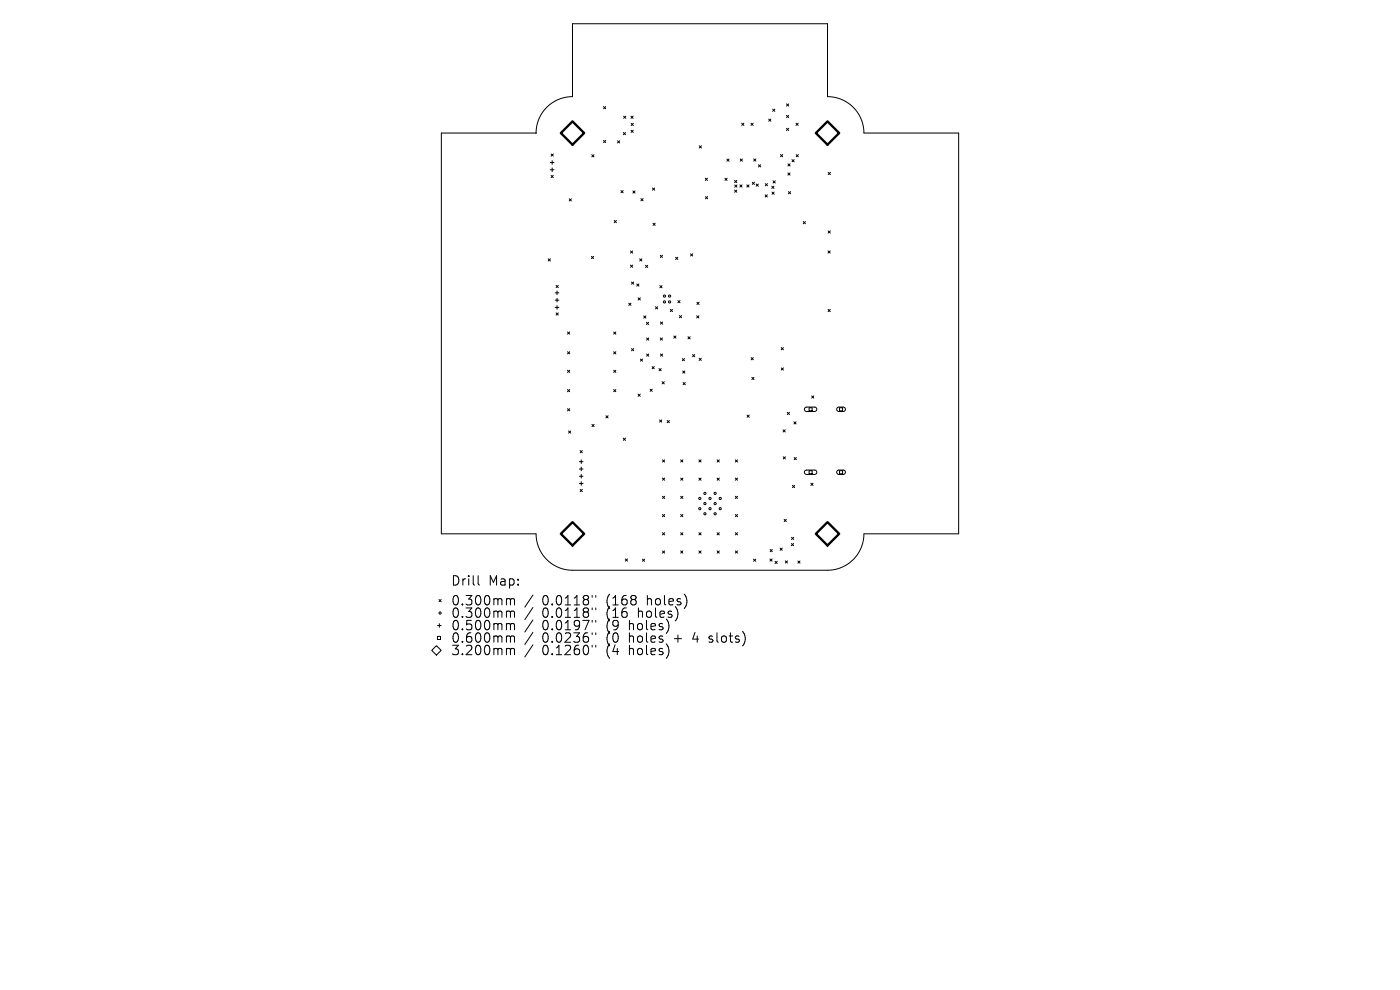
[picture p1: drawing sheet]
<svg xmlns="http://www.w3.org/2000/svg" width="297mm" height="210mm" viewBox="0 0 297 210" stroke-linecap="round" stroke-linejoin="round" font-family="sans-serif">
<defs><g id="words">
<g font-size="2.8">
<text x="95.6" y="124.5">Drill</text>
<text x="103.6" y="124.5">Map:</text>
<text x="95.6" y="128.7">0.300mm</text>
<text x="95.6" y="131.3">0.300mm</text>
<text x="115" y="128.7">0.0118&quot;</text>
<text x="115" y="131.3">0.0118&quot;</text>
<text x="128.8" y="128.7">(168</text>
<text x="128.8" y="131.3">(16</text>
<text x="135.6" y="131.3">holes)</text>
<text x="137.5" y="128.7">holes)</text>
<text x="95.6" y="134">0.500mm</text>
<text x="95.6" y="136.6">0.600mm</text>
<text x="115" y="134">0.0197&quot;</text>
<text x="115" y="136.6">0.0236&quot;</text>
<text x="128.8" y="134">(9</text>
<text x="128.8" y="136.6">(0</text>
<text x="133.7" y="134">holes)</text>
<text x="133.7" y="136.6">holes</text>
<text x="143.4" y="136.6">+</text>
<text x="147.6" y="136.6">4</text>
<text x="151.3" y="136.6">slots)</text>
<text x="95.6" y="139.3">3.200mm</text>
<text x="115" y="139.3">0.1260&quot;</text>
<text x="128.8" y="139.3">(4</text>
<text x="133.7" y="139.3">holes)</text>
</g>
</g></defs>
<g fill="none" stroke="#000" stroke-width=".21">
<path d="M93.6 28.2h20.1a7.7 7.7 0 0 1 7.8-7.7v-15.5h54.1v15.5a7.7 7.7 0 0 1 7.7 7.7h20.1v85h-20.1a7.7 7.7 0 0 1-7.7 7.8h-54.1a7.7 7.7 0 0 1-7.8-7.8h-20.1zM116.8 34.5h.7M116.8 36h.7M116.9 37.2l.5 .5M116.9 32.7l.5 .4M117.1 34.1v.8M117.1 35.6v.8M117.4 37.2l-.5 .5M117.4 32.7l-.5 .4M125.5 32.8l.5 .5M126 32.8l-.5 .5M128 22.6l.5 .5"/>
<path d="M128 29.8l.5 .4M128.5 22.6l-.5 .5M128.5 29.8l-.5 .4M131 29.9l.5 .4M131.5 29.9l-.5 .4M132.2 28.1l.5 .5M132.3 24.6l.5 .5M132.7 28.1l-.5 .5M132.8 24.6l-.5 .5M133.8 24.6l.5 .5M133.9 27.6l.4 .5M133.9 26.2l.5 .4"/>
<path d="M134.3 24.6l-.5 .5M134.3 27.6l-.4 .5M134.4 26.2l-.5 .4M138.4 39.9l.5 .4M138.9 39.9l-.5 .4M148.3 30.9l.5 .5M148.8 30.9l-.5 .5M149.6 37.8l.5 .5M150.1 37.8l-.5 .5M153.8 37.8l.5 .5M154.2 33.7l.5 .5M154.3 37.8l-.5 .5"/>
<path d="M154.7 33.7l-.5 .5M155.8 38.3l.5 .4M155.9 39.2l.4 .5M156.3 38.3l-.5 .4M156.3 39.2l-.4 .5M157 39.2l.4 .5M157 33.7l.5 .5M157.4 26.1l.4 .5M157.4 39.2l-.4 .5M157.5 33.7l-.5 .5M157.8 26.1l-.4 .5M158.4 39.2l.5 .5"/>
<path d="M158.9 39.2l-.5 .5M159.3 26.1l.5 .5M159.6 38.7l.5 .4M159.8 26.1l-.5 .5M159.9 33.7l.5 .5M160.1 38.7l-.5 .4M160.4 33.7l-.5 .5M160.4 39l.5 .5M160.9 39l-.5 .5M160.9 34.9l.5 .5M161.4 34.9l-.5 .5M162.4 39l.4 .4"/>
<path d="M162.8 39l-.4 .4M163.1 25.3l.4 .4M163.5 25.3l-.4 .4M163.7 39.5l.5 .5M163.9 23.2l.5 .4M164 38.4l.5 .4M164.2 39.5l-.5 .5M164.4 23.2l-.5 .4M164.5 38.4l-.5 .4M165.6 32.8l.4 .4M166 32.8l-.4 .4M166.8 24.5l.5 .4"/>
<path d="M166.8 27.2l.5 .5M166.9 22l.4 .5M167.1 36.7l.5 .5M167.2 34.8l.4 .4M167.3 24.5l-.5 .4M167.3 27.2l-.5 .5M167.3 22l-.4 .5M167.6 36.7l-.5 .5M167.6 34.8l-.4 .4M168 33.9l.5 .4M168.5 33.9l-.5 .4M168.9 26.1l.4 .5"/>
<path d="M168.9 32.8l.5 .5M169.3 26.1l-.4 .5M169.4 32.8l-.5 .5M175.7 36.6l.5 .4M176.2 36.6l-.5 .4M116.3 54.9l.5 .5M116.8 54.9l-.5 .5M120.8 42.2l.4 .4M121.2 42.2l-.4 .4M125.5 54.4l.4 .4M125.9 54.4l-.4 .4M130.3 46.8l.5 .4"/>
<path d="M130.8 46.8l-.5 .4M131.7 40.4l.5 .5M132.2 40.4l-.5 .5M133.8 53.2l.4 .5M133.8 56.2l.4 .5M134 59.8l.4 .5M134.2 53.2l-.4 .5M134.2 56.2l-.4 .5M134.3 40.5l.4 .5M134.4 59.8l-.4 .5M134.7 40.5l-.4 .5M135.7 54.9l.5 .5"/>
<path d="M136 42.1l.4 .5M136.2 54.9l-.5 .5M136.4 42.1l-.4 .5M136.9 56.3l.5 .4M137.4 56.3l-.5 .4M138.5 47.4l.5 .4M139 47.4l-.5 .4M140.1 54.2l.4 .4M140.5 54.2l-.4 .4M143.3 54.6l.5 .4M143.8 54.6l-.5 .4M146.5 53.8l.5 .5"/>
<path d="M147 53.8l-.5 .5M149.7 41.7l.4 .5M150.1 41.7l-.4 .5M155.8 40.3l.5 .5M156.3 40.3l-.5 .5M162.3 41.3l.5 .5M162.8 41.3l-.5 .5M163.8 40.7l.4 .5M164.2 40.7l-.4 .5M167.3 40.7l.4 .4M167.7 40.7l-.4 .4M170.4 47l.5 .5"/>
<path d="M170.9 47l-.5 .5M175.7 53.2l.4 .5M175.7 49l.5 .4M176.1 53.2l-.4 .5M176.2 49l-.5 .4M117.8 62.1h.8M117.8 63.7h.8M117.8 65.2h.8M118 60.5l.4 .5M118 66.4l.4 .4M118.2 61.7v.8M118.2 63.3v.8"/>
<path d="M118.2 64.8v.8M118.4 60.5l-.4 .5M118.4 66.4l-.4 .4M120.4 70.4l.5 .5M120.4 74.6l.5 .5M120.4 78.5l.5 .5M120.9 70.4l-.5 .5M120.9 74.6l-.5 .5M120.9 78.5l-.5 .5M130.2 78.5l.4 .5M130.2 70.4l.4 .5M130.2 74.6l.4 .5"/>
<path d="M130.6 70.4l-.4 .5M130.6 74.6l-.4 .5M130.6 78.5l-.4 .5M133.4 64.3l.5 .5M133.9 64.3l-.5 .5M134 73.9l.4 .5M134.4 73.9l-.4 .5M135.1 60.2l.4 .5M135.4 63.2l.4 .4M135.5 60.2l-.4 .5M135.8 63.2l-.4 .4M135.9 76.2l.4 .4"/>
<path d="M136.3 76.2l-.4 .4M136.6 67l.4 .5M137 67l-.4 .5M137.1 68.4l.5 .4M137.2 71.7l.4 .5M137.2 75.1l.4 .5M137.6 68.4l-.5 .4M137.6 71.7l-.4 .5M137.6 75.1l-.4 .5M138.3 77.8l.5 .4M138.8 77.8l-.5 .4M139.1 65.1l.4 .4"/>
<path d="M139.5 65.1l-.4 .4M139.8 78.2l.5 .5M140 60.6l.4 .5M140.1 71.7l.4 .5M140.1 68.3l.5 .5M140.1 75.1l.5 .5M140.3 78.2l-.5 .5M140.4 60.6l-.4 .5M140.5 71.7l-.4 .5M140.6 68.3l-.5 .5M140.6 75.1l-.5 .5M142.2 65.6l.5 .5"/>
<path d="M142.7 65.6l-.5 .5M142.9 71.3l.5 .4M143.4 71.3l-.5 .4M143.8 63.8l.5 .4M144.1 66.9l.5 .5M144.3 63.8l-.5 .4M144.6 66.9l-.5 .5M144.8 76.1l.4 .4M144.8 78.7l.5 .5M145.2 76.1l-.4 .4M145.3 78.7l-.5 .5M146 71.4l.4 .5"/>
<path d="M146.4 71.4l-.4 .5M146.9 75.2l.5 .5M147.4 75.2l-.5 .5M147.8 67l.5 .5M147.8 64.1l.5 .5M148.3 67l-.5 .5M148.3 64.1l-.5 .5M148.3 76l.5 .5M148.8 76l-.5 .5M159.4 75.9l.4 .4M159.8 75.9l-.4 .4M165.7 73.7l.5 .5"/>
<path d="M165.7 78l.5 .5M166.2 73.7l-.5 .5M166.2 78l-.5 .5M175.7 65.6l.4 .5M176.1 65.6l-.4 .5M120.4 82.6l.5 .5M120.4 86.7l.5 .5M120.6 91.4l.5 .5M120.9 82.6l-.5 .5M120.9 86.7l-.5 .5M121.1 91.4l-.5 .5M122.9 97.9h.8"/>
<path d="M122.9 99.5h.8M123.1 95.6l.4 .4M123.3 97.5v.8M123.3 99.1v.8M123.5 95.6l-.4 .4M125.6 90l.4 .5M126 90l-.4 .5M128.5 88.2l.5 .5M129 88.2l-.5 .5M130.2 82.6l.4 .5M130.6 82.6l-.4 .5M132.2 92.9l.5 .5"/>
<path d="M132.7 92.9l-.5 .5M135.4 83.6l.4 .5M135.8 83.6l-.4 .5M137.9 82.6l.5 .4M138.4 82.6l-.5 .4M139.9 89.1l.5 .4M140.4 89.1l-.5 .4M140.5 81l.4 .4M140.5 97.5l.5 .5M140.9 81l-.4 .4M141 97.5l-.5 .5M141.5 89.2l.5 .5"/>
<path d="M142 89.2l-.5 .5M144.4 97.5l.5 .5M144.9 97.5l-.5 .5M144.9 81.1l.5 .5M145.4 81.1l-.5 .5M148.3 97.5l.4 .5M148.7 97.5l-.4 .5M152.1 97.5l.5 .5M152.6 97.5l-.5 .5M156 97.5l.5 .5M156.5 97.5l-.5 .5M158.5 88.1l.4 .4"/>
<path d="M158.9 88.1l-.4 .4M159.5 80.1l.5 .4M160 80.1l-.5 .4M166.1 91.2l.5 .4M166.2 96.9l.4 .5M166.6 91.2l-.5 .4M166.6 96.9l-.4 .5M167 87.5l.5 .4M167.5 87.5l-.5 .4M168.4 89.5l.5 .4M168.5 97.1l.4 .4M168.9 89.5l-.5 .4"/>
<path d="M168.9 97.1l-.4 .4M170.8 86.5l.3-.1h1.8l.3 .2 .1 .3-.4 .4h-1.9l-.3-.4zM170.8 99.8l.3-.1h1.8l.3 .2 .1 .4-.4 .3h-1.9l-.3-.3zM171.6 86.5h.7v.6h-.7zM171.6 99.8h.7v.7h-.7zM172.2 84l.5 .4M172.7 84l-.5 .4M177.6 86.5l.3-.1h1.1l.3 .2v.3l-.3 .4h-1.2l-.3-.4zM177.6 99.8l.3-.1h1.1l.3 .2v.4l-.3 .3h-1.2l-.3-.3zM178.1 86.5h.7v.6h-.7zM178.1 99.8h.7v.7h-.7zM122.9 101h.8"/>
<path d="M122.9 102.6h.8M123.1 103.8l.4 .5M123.3 100.6v.8M123.3 102.2v.8M123.5 103.8l-.4 .5M132.7 118.6l.4 .4M133.1 118.6l-.4 .4M136.3 118.6l.5 .5M136.8 118.6l-.5 .5M140.5 101.4l.5 .5M140.5 105.3l.5 .4M140.5 109.1l.5 .5"/>
<path d="M140.5 113l.5 .5M140.5 116.9l.5 .4M141 101.4l-.5 .5M141 105.3l-.5 .4M141 109.1l-.5 .5M141 113l-.5 .5M141 116.9l-.5 .4M144.4 101.4l.5 .5M144.4 105.3l.5 .4M144.4 113l.5 .5M144.4 116.9l.5 .4M144.4 109.1l.5 .5"/>
<path d="M144.9 101.4l-.5 .5M144.9 105.3l-.5 .4M144.9 109.1l-.5 .5M144.9 113l-.5 .5M144.9 116.9l-.5 .4M148.3 116.9l.4 .4M148.3 101.4l.4 .5M148.3 113l.4 .5M148.7 101.4l-.4 .5M148.7 113l-.4 .5M148.7 116.9l-.4 .4M152.1 113l.5 .5"/>
<path d="M152.1 116.9l.5 .4M152.1 101.4l.5 .5M152.6 101.4l-.5 .5M152.6 113l-.5 .5M152.6 116.9l-.5 .4M156 116.9l.5 .4M156 109.1l.5 .5M156 101.4l.5 .5M156 105.3l.5 .4M156 113l.5 .5M156.5 101.4l-.5 .5M156.5 105.3l-.5 .4"/>
<path d="M156.5 109.1l-.5 .5M156.5 113l-.5 .5M156.5 116.9l-.5 .4M159.9 118.6l.4 .5M160.3 118.6l-.4 .5M163.3 118.6l.5 .4M163.4 116.6l.4 .4M163.8 118.6l-.5 .4M163.8 116.6l-.4 .4M164.4 119.1l.5 .4M164.9 119.1l-.5 .4M165.5 116.3l.5 .4"/>
<path d="M166 116.3l-.5 .4M166.4 110.2l.4 .4M166.6 119l.5 .4M166.8 110.2l-.4 .4M167.1 119l-.5 .4M167.9 115.3l.4 .5M167.9 114l.5 .4M168.1 103l.5 .4M168.3 115.3l-.4 .5M168.4 114l-.5 .4M168.6 103l-.5 .4M169.3 119l.4 .5"/>
<path d="M169.7 119l-.4 .5M172 102.5l.5 .5M172.5 102.5l-.5 .5M92.6 137l1 1-1 1-1-1zM92.8 135h.7v.7h-.7zM92.8 132.7h.8M93.1 127.2l.5 .4M93.2 132.3v.8M93.6 127.2l-.5 .4M101.4 122.1v1.7l.3 .3M107.7 127l.5 .1 .1 .2M107.7 129.6l.5 .1 .1 .2"/>
<path d="M107.7 132.3l.5 .1 .1 .2M107.7 134.9l.5 .1 .1 .2M107.7 137.5l.5 .1 .1 .2M108.3 127.3l.3-.3 .5 .1 .1 1.2M108.3 127.3v1M108.3 129.9v1.1M108.3 132.6v1M108.3 135.2v1M108.3 137.8v1.1M108.3 129.9l.3-.3 .5 .1 .1 1.3M108.3 132.6l.3-.3 .5 .1 .1 1.2M108.3 135.2l.3-.3 .5 .1 .1 1.2"/>
<path d="M108.3 137.8l.3-.3 .5 .1 .1 1.3M113.1 126.2l-1.8 2.6M113.1 128.9l-1.8 2.5M113.1 131.5l-1.8 2.6M113.1 134.1l-1.8 2.6M113.1 136.8l-1.8 2.6M125.6 126.3v.4M125.6 129v.3M125.6 131.6v.4M125.6 134.2v.4M125.6 136.9v.4M126.4 126.3v.4"/>
<path d="M126.4 129v.3M126.4 131.6v.4M126.4 134.2v.4M126.4 136.9v.4M150.4 136.1l.2 .1M150.5 135v.5"/>
<circle cx="141" cy="62.8" r=".23"/>
<circle cx="141" cy="64" r=".23"/>
<circle cx="142" cy="62.8" r=".23"/>
<circle cx="142" cy="64" r=".23"/>
<circle cx="148.5" cy="105.7" r=".23"/>
<circle cx="148.5" cy="107.9" r=".23"/>
<circle cx="149.5" cy="106.8" r=".23"/>
<circle cx="149.5" cy="104.7" r=".23"/>
<circle cx="149.5" cy="109" r=".23"/>
<circle cx="150.6" cy="105.7" r=".23"/>
<circle cx="150.6" cy="107.9" r=".23"/>
<circle cx="151.7" cy="106.8" r=".23"/>
<circle cx="151.7" cy="104.7" r=".23"/>
<circle cx="151.7" cy="109" r=".23"/>
<circle cx="152.8" cy="105.7" r=".23"/>
<circle cx="152.8" cy="107.9" r=".23"/>
<circle cx="93.4" cy="130" r=".23"/>
</g>
<circle cx="113.7" cy="28.2" r=".04" fill="#000" stroke="#000" stroke-width=".21"/>
<path d="M119 28.2l2.5-2.4 2.4 2.4-2.4 2.5zM173.1 28.2l2.5-2.4 2.4 2.4-2.4 2.5zM119 113.2l2.5-2.4 2.4 2.4-2.4 2.5zM173.1 113.2l2.5-2.4 2.4 2.4-2.4 2.5z" fill="none" stroke="#000" stroke-width=".49"/>
<use href="#words"/>
</svg>
